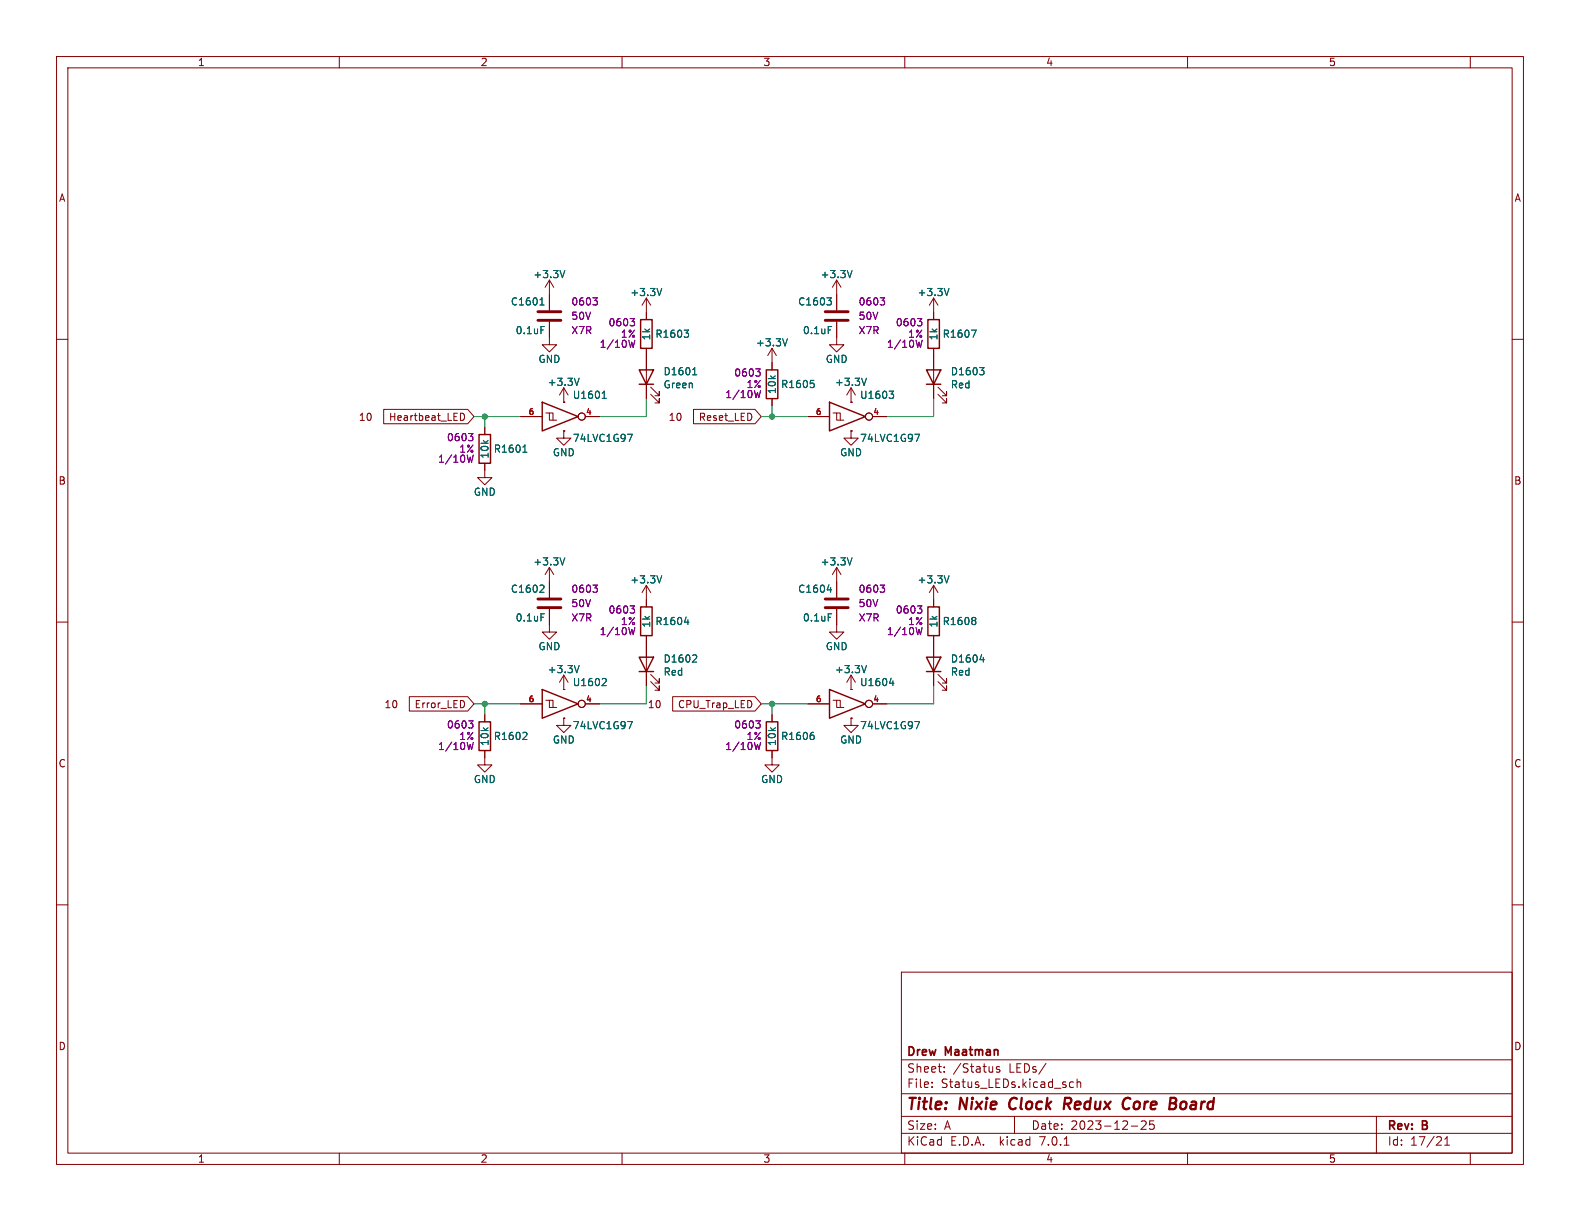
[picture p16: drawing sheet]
<svg xmlns="http://www.w3.org/2000/svg" width="279mm" height="216mm" viewBox="0 0 279 216" stroke-linecap="round" stroke-linejoin="round" font-family="sans-serif">
<defs><g id="words">
<g font-size="2.8" fill="#840000">
<text x="160.4" y="196.7">Title:</text>
<text x="169.8" y="196.7">Nixie</text>
<text x="179.2" y="196.7">Clock</text>
<text x="189.4" y="196.7">Redux</text>
<text x="200.5" y="196.7">Core</text>
<text x="209.3" y="196.7">Board</text>
</g>
<g font-size="2.1" fill="#840000">
<text x="160.4" y="189.8">Sheet:</text>
<text x="160.4" y="187">Drew</text>
<text x="167.3" y="187">Maatman</text>
<text x="168.6" y="189.8">/Status</text>
<text x="178.4" y="189.8">LEDs/</text>
<text x="160.4" y="192.5">File:</text>
<text x="166.4" y="192.5">Status_LEDs.kicad_sch</text>
<text x="160.4" y="202.7">KiCad</text>
<text x="160.4" y="199.9">Size:</text>
<text x="167" y="199.9">A</text>
<text x="168.1" y="202.7">E.D.A.</text>
<text x="176.8" y="202.7">kicad</text>
<text x="182.4" y="199.9">Date:</text>
<text x="183.9" y="202.7">7.0.1</text>
<text x="189.3" y="199.9">2023-12-25</text>
<text x="245.4" y="200.1">Rev:</text>
<text x="245.4" y="202.7">Id:</text>
<text x="249.4" y="202.7">17/21</text>
<text x="251.6" y="200.1">B</text>
</g>
<g font-size="1.8" fill="#840000">
<text x="35" y="11.8">1</text>
<text x="85" y="11.8">2</text>
<text x="135" y="11.8">3</text>
<text x="185" y="11.8">4</text>
<text x="235" y="11.8">5</text>
<text x="10.4" y="35.8">A</text>
<text x="267.8" y="35.8">A</text>
<text x="63.3" y="74.6">10</text>
<text x="68.7" y="74.6">Heartbeat_LED</text>
<text x="118.1" y="74.6">10</text>
<text x="123.4" y="74.6">Reset_LED</text>
<text x="10.3" y="85.8">B</text>
<text x="267.7" y="85.8">B</text>
<text x="67.9" y="125.4">10</text>
<text x="73.2" y="125.4">Error_LED</text>
<text x="114.4" y="125.4">10</text>
<text x="119.8" y="125.4">CPU_Trap_LED</text>
<text x="10.3" y="135.8">C</text>
<text x="267.7" y="135.8">C</text>
<text x="10.3" y="185.8">D</text>
<text x="267.7" y="185.8">D</text>
<text x="35" y="205.7">1</text>
<text x="85" y="205.7">2</text>
<text x="135" y="205.7">3</text>
<text x="185" y="205.7">4</text>
<text x="235" y="205.7">5</text>
</g>
<g font-size="1.8" fill="#006464">
<text x="94.2" y="49.3">+3.3V</text>
<text x="111.4" y="52.5">+3.3V</text>
<text x="145" y="49.3">+3.3V</text>
<text x="162.2" y="52.5">+3.3V</text>
<text x="90.3" y="54.2">C1601</text>
<text x="91.1" y="59.2">0.1uF</text>
<text x="115.8" y="59.9">R1603</text>
<text x="141.1" y="54.2">C1603</text>
<text x="141.9" y="59.2">0.1uF</text>
<text x="166.6" y="59.9">R1607</text>
<text x="95.2" y="64.3">GND</text>
<text x="115.1" y="60.2" transform="rotate(-90 115.1 60.2)">1k</text>
<text x="133.6" y="61.4">+3.3V</text>
<text x="146" y="64.3">GND</text>
<text x="165.9" y="60.2" transform="rotate(-90 165.9 60.2)">1k</text>
<text x="96.8" y="68.4">+3.3V</text>
<text x="101.2" y="70.7">U1601</text>
<text x="117.3" y="66.5">D1601</text>
<text x="117.3" y="68.8">Green</text>
<text x="137.4" y="69.7" transform="rotate(-90 137.4 69.7)">10k</text>
<text x="138.1" y="68.8">R1605</text>
<text x="147.6" y="68.4">+3.3V</text>
<text x="152" y="70.7">U1603</text>
<text x="168.1" y="66.5">D1603</text>
<text x="168.1" y="68.8">Red</text>
<text x="86.6" y="81.2" transform="rotate(-90 86.6 81.2)">10k</text>
<text x="87.3" y="80.2">R1601</text>
<text x="97.7" y="80.8">GND</text>
<text x="101.2" y="78.3">74LVC1G97</text>
<text x="148.5" y="80.8">GND</text>
<text x="152" y="78.3">74LVC1G97</text>
<text x="83.7" y="87.8">GND</text>
<text x="94.2" y="100.1">+3.3V</text>
<text x="145" y="100.1">+3.3V</text>
<text x="90.3" y="105">C1602</text>
<text x="111.4" y="103.3">+3.3V</text>
<text x="141.1" y="105">C1604</text>
<text x="162.2" y="103.3">+3.3V</text>
<text x="91.1" y="110">0.1uF</text>
<text x="115.1" y="111" transform="rotate(-90 115.1 111)">1k</text>
<text x="115.8" y="110.7">R1604</text>
<text x="141.9" y="110">0.1uF</text>
<text x="165.9" y="111" transform="rotate(-90 165.9 111)">1k</text>
<text x="166.6" y="110.7">R1608</text>
<text x="95.2" y="115.1">GND</text>
<text x="96.8" y="119.2">+3.3V</text>
<text x="117.3" y="117.3">D1602</text>
<text x="117.3" y="119.6">Red</text>
<text x="146" y="115.1">GND</text>
<text x="147.6" y="119.2">+3.3V</text>
<text x="168.1" y="117.3">D1604</text>
<text x="168.1" y="119.6">Red</text>
<text x="101.2" y="121.5">U1602</text>
<text x="152" y="121.5">U1604</text>
<text x="86.6" y="132" transform="rotate(-90 86.6 132)">10k</text>
<text x="87.3" y="131">R1602</text>
<text x="97.7" y="131.6">GND</text>
<text x="101.2" y="129.1">74LVC1G97</text>
<text x="137.4" y="132" transform="rotate(-90 137.4 132)">10k</text>
<text x="138.1" y="131">R1606</text>
<text x="148.5" y="131.6">GND</text>
<text x="152" y="129.1">74LVC1G97</text>
<text x="83.7" y="138.6">GND</text>
<text x="134.5" y="138.6">GND</text>
</g>
<g font-size="1.8" fill="#840084">
<text x="101" y="54.2">0603</text>
<text x="101" y="56.7">50V</text>
<text x="101" y="59.2">X7R</text>
<text x="107.5" y="57.8">0603</text>
<text x="109.7" y="59.9">1%</text>
<text x="151.8" y="54.2">0603</text>
<text x="151.8" y="56.7">50V</text>
<text x="151.8" y="59.2">X7R</text>
<text x="158.3" y="57.8">0603</text>
<text x="160.5" y="59.9">1%</text>
<text x="106" y="61.7">1/10W</text>
<text x="156.8" y="61.7">1/10W</text>
<text x="128.2" y="70.5">1/10W</text>
<text x="129.8" y="66.7">0603</text>
<text x="132" y="68.8">1%</text>
<text x="77.4" y="82">1/10W</text>
<text x="79" y="78.2">0603</text>
<text x="81.2" y="80.2">1%</text>
<text x="101" y="105">0603</text>
<text x="101" y="107.5">50V</text>
<text x="151.8" y="105">0603</text>
<text x="151.8" y="107.5">50V</text>
<text x="101" y="110">X7R</text>
<text x="106" y="112.5">1/10W</text>
<text x="107.5" y="108.6">0603</text>
<text x="109.7" y="110.7">1%</text>
<text x="151.8" y="110">X7R</text>
<text x="156.8" y="112.5">1/10W</text>
<text x="158.3" y="108.6">0603</text>
<text x="160.5" y="110.7">1%</text>
<text x="79" y="129">0603</text>
<text x="81.2" y="131">1%</text>
<text x="129.8" y="129">0603</text>
<text x="132" y="131">1%</text>
<text x="77.4" y="132.8">1/10W</text>
<text x="128.2" y="132.8">1/10W</text>
</g>
<g font-size="1.4" fill="#a90000">
<text x="93.4" y="73.4">6</text>
<text x="103.6" y="73.4">4</text>
<text x="144.2" y="73.4">6</text>
<text x="154.4" y="73.4">4</text>
<text x="93.4" y="124.2">6</text>
<text x="103.6" y="124.2">4</text>
<text x="144.2" y="124.2">6</text>
<text x="154.4" y="124.2">4</text>
</g>
</g></defs>
<g fill="none" stroke="#840000" stroke-width=".18">
<path d="M10 10h259.4v195.9h-259.4zM12 12h255.4v191.9h-255.4zM60 10v2M110 10v2M160 10v2M210 10v2M260 10v2M10 60h2M97.2 56.9v4.1h1.2l-1.2 1.2-1.3-1.2h1.3M97.2 49.5v5.4M97.2 49.5l-.8 1.3M97.2 49.5l.7 1.3"/>
<path d="M114.3 52.7v3.8M114.3 52.7l-.8 1.3M114.3 52.7l.8 1.3M148 56.9v4.1h1.2l-1.2 1.2-1.3-1.2h1.3M148 49.5l-.8 1.3M148 49.5v5.4M148 49.5l.7 1.3M165.1 52.7v3.8M165.1 52.7l-.8 1.3M165.1 52.7l.8 1.3M267.4 60h2M67.8 72.4h14.9l1.1 1.3-1.1 1.2h-14.9z"/>
<path d="M81.4 73.1a.64 .64 0 0 1 .8 .6 .64 .64 0 0 1-.8 .6zM85.7 75.6v1.2M92.1 73.7h3.8M96.5 73h.7v1.3h1.2M97.2 73h.6v1.3M99.7 76.2v1.3h1.3l-1.3 1.2-1.3-1.2h1.3M99.7 71.1h.1M99.7 76.2h.1M99.7 68.6v2.5M99.7 68.6l-.8 1.3M99.7 68.6l.8 1.3M103.5 73.7h2.5"/>
<path d="M114.3 61.6v8.9M115.1 69.7l1.5 1.5v-.7v.7h-.8M115.1 68.5l1.5 1.5v-.8v.8h-.8M122.6 72.4h10.9l1.1 1.3-1.1 1.2h-10.9zM136.5 61.6v3.8M136.5 70.5v1.3M136.5 61.6l-.7 1.3M136.5 61.6l.8 1.3M142.9 73.7h3.8M147.3 73h.7v1.3h1.2M148 73h.6v1.3M150.5 76.2v1.3h1.3l-1.3 1.2-1.3-1.2h1.3"/>
<path d="M150.5 71.1h.1M150.5 76.2h.1M150.5 68.6v2.5M150.5 68.6l-.8 1.3M150.5 68.6l.8 1.3M154.3 73.7h2.5M165.1 61.6v8.9M165.9 69.7l1.5 1.5v-.7v.7h-.8M165.9 68.5l1.5 1.5v-.8v.8h-.8M85.7 81.9v2.6h1.3l-1.3 1.2-1.2-1.2h1.2M10 110h2M97.2 107.7v4.1h1.2l-1.2 1.2-1.3-1.2h1.3"/>
<path d="M97.2 100.3v5.4M97.2 100.3l-.8 1.3M97.2 100.3l.7 1.3M99.7 119.4l-.8 1.3M99.7 119.4v2.5M99.7 119.4l.8 1.3M114.3 103.5v3.8M114.3 112.4v8.9M114.3 103.5l-.8 1.3M114.3 103.5l.8 1.3M115.1 119.3l1.5 1.5v-.8v.8h-.8M148 107.7v4.1h1.2l-1.2 1.2-1.3-1.2h1.3"/>
<path d="M148 100.3v5.4M148 100.3l-.8 1.3M148 100.3l.7 1.3M150.5 119.4l-.8 1.3M150.5 119.4v2.5M150.5 119.4l.8 1.3M165.1 103.5v3.8M165.1 112.4v8.9M165.1 103.5l-.8 1.3M165.1 103.5l.8 1.3M165.9 119.3l1.5 1.5v-.8v.8h-.8M267.4 110h2"/>
<path d="M72.4 123.2h10.3l1.1 1.3-1.1 1.2h-10.3zM82 124l.1 .4-.1 .6M85.7 132.7v2.6h1.3l-1.3 1.2-1.2-1.2h1.2M85.7 126.4v1.2M92.1 124.5h3.8M96.5 123.8h.7v1.3h1.2M97.2 123.8h.6v1.3M99.7 127v1.3h1.3l-1.3 1.2-1.3-1.2h1.3M99.7 121.9h.1M99.7 127h.1M103.5 124.5h2.5M115.1 120.5l1.5 1.5v-.7v.7h-.8"/>
<path d="M118.9 123.2h14.6l1.1 1.3-1.1 1.2h-14.6zM136.5 132.7v2.6h1.3l-1.3 1.2-1.2-1.2h1.2M136.5 126.4v1.2M142.9 124.5h3.8M147.3 123.8h.7v1.3h1.2M148 123.8h.6v1.3M150.5 127v1.3h1.3l-1.3 1.2-1.3-1.2h1.3M150.5 121.9h.1M150.5 127h.1M154.3 124.5h2.5M165.9 120.5l1.5 1.5v-.7v.7h-.8M10 160h2"/>
<path d="M267.4 160h2M159.4 171.9h108v32h-108zM159.4 197.4h108M159.4 193.4h108M159.4 187.4h108M164.8 192.2v.1M164.8 191.4v.1M167 189.5v.1M167 188.7v.1M176.8 188.7l-.4-.1-.2 .2 .1 .2 .5 .2v.3h-.6M179.4 197.4v3M185 188l-1.3 2"/>
<path d="M189.8 191.4l-.4-.1-.3 .3v.4l.2 .2h.5M190.5 191.4l.2-.1 .3 .1 .1 .9M190.5 190.8v1.5M200 199.1h1.2M201.8 198.3l.6-.1 .2 .1 .1 .3-.9 1.1h.9M204 198.2h-.7v.7l.2-.1h.5l.1 .3-.1 .5-.2 .1-.5-.1M243.4 197.4v6.5M60 203.9v2M110 203.9v2M159.4 200.4h108M160 203.9v2M188.2 202.5h.8"/>
<path d="M210 203.9v2M255.5 202.5h.8M255.5 201.4l.4-.4v1.5M260 203.9v2"/>
<circle cx="102.9" cy="73.7" r=".63"/>
<circle cx="153.7" cy="73.7" r=".63"/>
<circle cx="102.9" cy="124.5" r=".63"/>
<circle cx="153.7" cy="124.5" r=".63"/>
</g>
<path d="M178.6 194.6l-.1 .7v.3M188.2 195.2h.8M189.1 194.1h-.7l-.3 2M199 194.2l.3-.1 .5 .1M199.7 195.9l-.6 .2M207.8 195.2a.53 .53 0 0 1 0 .7M207.9 194.2a.44 .44 0 0 1 0 .7" fill="none" stroke="#840000" stroke-width=".4"/>
<g fill="none" stroke="#006464" stroke-width=".18">
<path d="M95.5 53.9h.7M95.7 57.7h.6M95.7 52.8l.1-.1v1.2M99.9 47.8l-.4 1.3M117 51l-.4 1.3M121 58.4h.8l-.5 .5M121.5 58.9l.3 .2v.3l-.3 .2M139.2 59.9l-.4 1.3M146.2 52.7h.8l-.4 .4M146.5 57.7h.6M146.8 53.1l.2 .3v.3l-.2 .2M150.7 47.8l-.4 1.3"/>
<path d="M167.8 51l-.4 1.3M171.8 58.4h.8l-.5 1.2M92.5 80h.7M92.7 78.9l.1-.2v1.3M102.4 66.9l-.4 1.3M106.5 70.4h.7M106.6 69.5l.3-.3v1.2M111 76.8h.8l-.5 1.3M122.5 66.3h.7M122.7 65.2l.1-.2v1.3M143.3 67.3h.6M143.7 67.7l.3 .3v.3l-.3 .2"/>
<path d="M153.2 66.9l-.4 1.3M157.2 69.2h.8l-.4 .5M157.8 69.7l.2 .2v.3l-.2 .2M161.8 76.8h.8l-.5 1.3M173.2 65h.8l-.4 .5M173.8 65.5l.2 .2v.3l-.2 .3M99.9 98.6l-.4 1.3M150.7 98.6l-.4 1.3M95.7 108.5h.6M96 103.5l.2 .2-.1 .3-.7 .7h.8M102.4 117.7l-.4 1.3M106.7 120h.4l.1 .3-.8 .9h.8"/>
<path d="M117 101.8l-.4 1.3M121 110h.8M121.6 109.6v.8M123 115.8l.2 .2-.1 .3-.7 .8h.8M146.3 104.3h.8M146.5 108.5h.6M146.9 103.9v.8M153.2 117.7l-.4 1.3M167.8 101.8l-.4 1.3M172.3 109.2l.3 .2-.3 .3 .3 .3v.2l-.3 .2M173.3 116.6h.8M173.9 116.2v.9"/>
<path d="M92.9 129.5l.3 .2-.1 .3-.7 .8h.8M111 127.6h.8l-.5 1.3M143.6 129.5h.3M143.7 130l.3 .2v.3l-.3 .3M157.3 120.8h.8M157.9 120.4v.8M161.8 127.6h.8l-.5 1.3"/>
</g>
<g fill="none" stroke="#840000" stroke-width=".25">
<path d="M113.3 56.5h2v5.1h-2zM164.1 56.5h2v5.1h-2zM84.7 76.8h2v5.1h-2zM95.9 71.1l6.3 2.6-6.3 2.5zM113 65.4h2.6l-1.3 2.5zM113 67.9h2.6M135.5 65.4h2v5.1h-2zM146.7 71.1l6.3 2.6-6.3 2.5zM163.8 65.4h2.6l-1.3 2.5zM163.8 67.9h2.6M113 116.2h2.6l-1.3 2.5zM113 118.7h2.6"/>
<path d="M113.3 107.3h2v5.1h-2zM163.8 116.2h2.6l-1.3 2.5zM163.8 118.7h2.6M164.1 107.3h2v5.1h-2zM84.7 127.6h2v5.1h-2zM95.9 121.9l6.3 2.6-6.3 2.5zM135.5 127.6h2v5.1h-2zM146.7 121.9l6.3 2.6-6.3 2.5z"/>
</g>
<g fill="none" stroke="#840084" stroke-width=".18">
<path d="M104.8 52.7h.8l-.4 .4M105.4 53.1l.2 .3v.3l-.2 .2M111.4 56.3h.8l-.4 .5M112 56.8l.2 .3v.3l-.2 .2M155.6 52.7h.8l-.4 .4M156.2 53.1l.2 .3v.3l-.2 .2M162.2 56.3h.8l-.4 .5M162.8 56.8l.2 .3v.3l-.2 .2M82.8 76.7h.8l-.4 .4M83.4 77.1l.2 .3v.3l-.2 .2M112.3 60.2l-.3 1.2-.3-.9-.2 .9M133.6 65.2h.8l-.4 .5"/>
<path d="M134.2 65.7l.2 .3v.3l-.2 .2M134.5 69l-.3 1.3-.3-.9-.2 .9M163.1 60.2l-.3 1.2-.3-.9-.2 .9M83.7 80.5l-.3 1.2-.3-.9-.2 .9M104.8 103.5h.8l-.4 .4M105.4 103.9l.2 .3v.3l-.2 .2M111.4 107.1h.8l-.4 .5M112 107.6l.2 .3v.3l-.2 .2M112.3 111l-.3 1.2-.3-.9-.2 .9M155.6 103.5h.8l-.4 .4M156.2 103.9l.2 .3v.3l-.2 .2M162.2 107.1h.8l-.4 .5"/>
<path d="M162.8 107.6l.2 .3v.3l-.2 .2M163.1 111l-.3 1.2-.3-.9-.2 .9M82.8 127.5h.8l-.4 .4M83.4 127.9l.2 .3v.3l-.2 .2M83.7 131.3l-.3 1.2-.3-.9-.2 .9M133.6 127.5h.8l-.4 .4M134.2 127.9l.2 .3v.3l-.2 .2M134.5 131.3l-.3 1.2-.3-.9-.2 .9"/>
</g>
<path d="M95.1 56.6h4.1M95.1 55.1h4.1M145.9 56.6h4.1M145.9 55.1h4.1M95.1 107.4h4.1M95.1 105.9h4.1M145.9 107.4h4.1M145.9 105.9h4.1" fill="none" stroke="#840000" stroke-width=".51"/>
<path d="M83.8 73.7h8.3M85.7 73.7v1.9M114.3 70.5v3.2h-8.3M134.6 73.7h8.3M136.5 71.8v1.9M165.1 70.5v3.2h-8.3M83.8 124.5h8.3M85.7 124.5v1.9M114.3 121.3v3.2h-8.3M134.6 124.5h8.3M136.5 124.5v1.9M165.1 121.3v3.2h-8.3" fill="none" stroke="#009600" stroke-width=".18"/>
<g fill="#009600" stroke="#009600" stroke-width=".18">
<circle cx="85.7" cy="73.7" r=".46"/>
<circle cx="85.7" cy="124.5" r=".46"/>
<circle cx="136.5" cy="73.7" r=".46"/>
<circle cx="136.5" cy="124.5" r=".46"/>
</g>
<use href="#words"/>
</svg>
